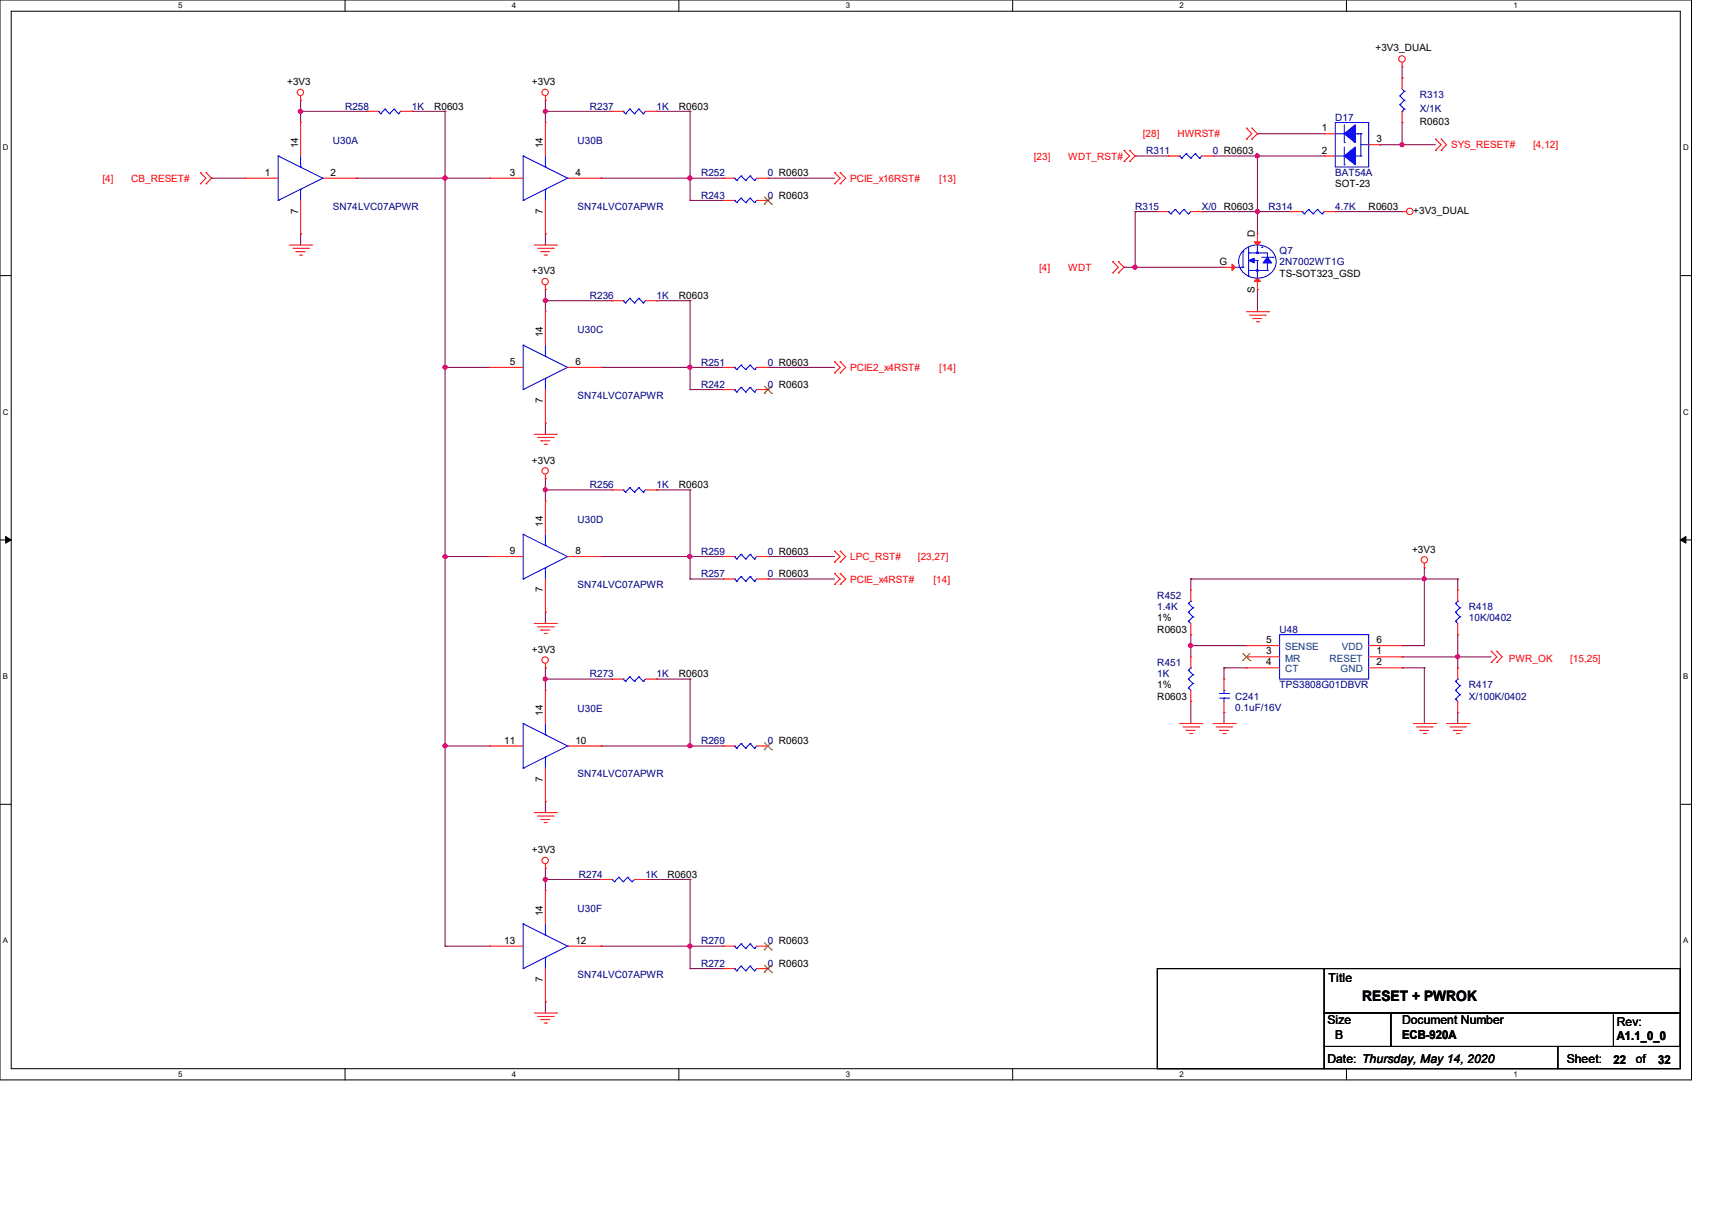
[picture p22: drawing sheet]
<svg xmlns="http://www.w3.org/2000/svg" width="297mm" height="210mm" viewBox="0 0 297 210" stroke-linecap="round" stroke-linejoin="round" font-family="sans-serif">
<defs><g id="words">
<text font-size="2.5" x="236.3" y="173.6">RESET + PWROK</text>
<g font-size="2.1">
<text x="230.5" y="170.3">Title</text>
<text x="230.3" y="177.6">Size</text>
<text x="243.2" y="177.6">Document Number</text>
<text x="280.5" y="178">Rev:</text>
<text x="230.3" y="184.4">Date: Thursday, May 14, 2020</text>
<text x="231.6" y="180.1">B</text>
<text x="243.2" y="180.2">ECB-920A</text>
<text x="271.8" y="184.4">Sheet:</text>
<text x="279.9" y="184.4">22</text>
<text x="280.5" y="180.4">A1.1_0_0</text>
<text x="283.8" y="184.4">of</text>
<text x="287.7" y="184.4">32</text>
</g>
<g font-size="1.7">
<text x="238.6" y="8.8">+3V3_DUAL</text>
<text x="49.8" y="14.7">+3V3</text>
<text x="92.3" y="14.7">+3V3</text>
<text x="75.3" y="19">R0603</text>
<text x="117.8" y="19">R0603</text>
<text x="229.3" y="22.8">1</text>
<text x="246.3" y="21.7">R0603</text>
<text x="51.7" y="25.7" transform="rotate(-90 51.7 25.7)">14</text>
<text x="94.2" y="25.7" transform="rotate(-90 94.2 25.7)">14</text>
<text x="229.3" y="26.6">2</text>
<text x="238.8" y="24.7">3</text>
<text x="45.9" y="30.5">1</text>
<text x="57.4" y="30.5">2</text>
<text x="88.4" y="30.5">3</text>
<text x="99.8" y="30.5">4</text>
<text x="231.6" y="32.5">SOT-23</text>
<text x="51.7" y="37.1" transform="rotate(-90 51.7 37.1)">7</text>
<text x="94.2" y="37.1" transform="rotate(-90 94.2 37.1)">7</text>
<text x="212.3" y="36.4">R0603</text>
<text x="217.7" y="41.1" transform="rotate(-90 217.7 41.1)">D</text>
<text x="237.4" y="36.4">R0603</text>
<text x="245.2" y="37.1">+3V3_DUAL</text>
<text x="92.3" y="47.6">+3V3</text>
<text x="211.6" y="45.9">G</text>
<text x="222" y="48">TS-SOT323_GSD</text>
<text x="117.8" y="51.8">R0603</text>
<text x="217.7" y="50.8" transform="rotate(-90 217.7 50.8)">S</text>
<text x="94.2" y="58.5" transform="rotate(-90 94.2 58.5)">14</text>
<text x="88.4" y="63.3">5</text>
<text x="99.8" y="63.3">6</text>
<text x="94.2" y="69.9" transform="rotate(-90 94.2 69.9)">7</text>
<text x="92.3" y="80.4">+3V3</text>
<text x="117.8" y="84.6">R0603</text>
<text x="94.2" y="91.3" transform="rotate(-90 94.2 91.3)">14</text>
<text x="245" y="95.8">+3V3</text>
<text x="88.4" y="96.1">9</text>
<text x="99.8" y="96.1">8</text>
<text x="94.2" y="102.7" transform="rotate(-90 94.2 102.7)">7</text>
<text x="200.8" y="107.8">1%</text>
<text x="92.3" y="113.2">+3V3</text>
<text x="200.8" y="109.7">R0603</text>
<text x="219.7" y="113.5">3</text>
<text x="219.7" y="111.5">5</text>
<text x="238.8" y="113.5">1</text>
<text x="238.8" y="111.5">6</text>
<text x="117.8" y="117.4">R0603</text>
<text x="200.8" y="119.4">1%</text>
<text x="219.7" y="115.4">4</text>
<text x="238.8" y="115.4">2</text>
<text x="94.2" y="124.1" transform="rotate(-90 94.2 124.1)">14</text>
<text x="200.8" y="121.3">R0603</text>
<text x="87.5" y="128.9">11</text>
<text x="99.8" y="128.9">10</text>
<text x="94.2" y="135.5" transform="rotate(-90 94.2 135.5)">7</text>
<text x="92.3" y="148">+3V3</text>
<text x="115.8" y="152.2">R0603</text>
<text x="94.2" y="158.9" transform="rotate(-90 94.2 158.9)">14</text>
<text x="87.5" y="163.7">13</text>
<text x="99.8" y="163.7">12</text>
<text x="94.2" y="170.3" transform="rotate(-90 94.2 170.3)">7</text>
</g>
<g font-size="1.7" fill="#000080">
<text x="246.3" y="17.1">R313</text>
<text x="59.9" y="19">R258</text>
<text x="71.5" y="19">1K</text>
<text x="102.3" y="19">R237</text>
<text x="113.9" y="19">1K</text>
<text x="231.6" y="20.9">D17</text>
<text x="246.3" y="19.4">X/1K</text>
<text x="57.7" y="25">U30A</text>
<text x="100.2" y="25">U30B</text>
<text x="198.8" y="26.7">R311</text>
<text x="210.4" y="26.7">0 R0603</text>
<text x="121.6" y="30.6">R252</text>
<text x="121.6" y="34.5">R243</text>
<text x="133.2" y="30.6">0 R0603</text>
<text x="133.2" y="34.5">0 R0603</text>
<text x="231.6" y="30.6">BAT54A</text>
<text x="57.7" y="36.4">SN74LVC07APWR</text>
<text x="100.2" y="36.4">SN74LVC07APWR</text>
<text x="196.9" y="36.4">R315</text>
<text x="208.5" y="36.4">X/0</text>
<text x="220.1" y="36.4">R314</text>
<text x="231.6" y="36.4">4.7K</text>
<text x="222" y="44.1">Q7</text>
<text x="222" y="46">2N7002WT1G</text>
<text x="102.3" y="51.8">R236</text>
<text x="113.9" y="51.8">1K</text>
<text x="100.2" y="57.8">U30C</text>
<text x="121.6" y="63.4">R251</text>
<text x="133.2" y="63.4">0 R0603</text>
<text x="100.2" y="69.2">SN74LVC07APWR</text>
<text x="121.6" y="67.3">R242</text>
<text x="133.2" y="67.3">0 R0603</text>
<text x="102.3" y="84.6">R256</text>
<text x="113.9" y="84.6">1K</text>
<text x="100.2" y="90.6">U30D</text>
<text x="121.6" y="96.2">R259</text>
<text x="121.6" y="100.1">R257</text>
<text x="133.2" y="96.2">0 R0603</text>
<text x="133.2" y="100.1">0 R0603</text>
<text x="100.2" y="102">SN74LVC07APWR</text>
<text x="200.8" y="103.9">R452</text>
<text x="200.8" y="105.9">1.4K</text>
<text x="254.8" y="105.9">R418</text>
<text x="254.8" y="107.8">10K/0402</text>
<text x="222" y="109.7">U48</text>
<text x="102.3" y="117.4">R273</text>
<text x="113.9" y="117.4">1K</text>
<text x="200.8" y="115.5">R451</text>
<text x="200.8" y="117.4">1K</text>
<text x="222" y="119.4">TPS3808G01DBVR</text>
<text x="254.8" y="119.4">R417</text>
<text x="100.2" y="123.4">U30E</text>
<text x="214.3" y="121.3">C241</text>
<text x="214.3" y="123.2">0.1uF/16V</text>
<text x="254.8" y="121.3">X/100K/0402</text>
<text x="121.6" y="129">R269</text>
<text x="133.2" y="129">0 R0603</text>
<text x="100.2" y="134.8">SN74LVC07APWR</text>
<text x="100.4" y="152.2">R274</text>
<text x="112" y="152.2">1K</text>
<text x="100.2" y="158.2">U30F</text>
<text x="121.6" y="163.8">R270</text>
<text x="121.6" y="167.6">R272</text>
<text x="133.2" y="163.8">0 R0603</text>
<text x="133.2" y="167.6">0 R0603</text>
<text x="100.2" y="169.6">SN74LVC07APWR</text>
</g>
<g font-size="1.7" fill="#f00">
<text x="198.3" y="23.8">[28]</text>
<text x="204.3" y="23.8">HWRST#</text>
<text x="179.4" y="27.7">[23]</text>
<text x="185.3" y="27.7">WDT_RST#</text>
<text x="251.8" y="25.7">SYS_RESET#</text>
<text x="266" y="25.7">[4,12]</text>
<text x="17.8" y="31.5">[4]</text>
<text x="22.8" y="31.5">CB_RESET#</text>
<text x="147.5" y="31.5">PCIE_x16RST#</text>
<text x="162.9" y="31.5">[13]</text>
<text x="180.3" y="47">[4]</text>
<text x="185.3" y="47">WDT</text>
<text x="147.5" y="64.3">PCIE2_x4RST#</text>
<text x="162.9" y="64.3">[14]</text>
<text x="147.5" y="97.2">LPC_RST#</text>
<text x="147.5" y="101">PCIE_x4RST#</text>
<text x="159.3" y="97.2">[23,27]</text>
<text x="162" y="101">[14]</text>
<text x="261.8" y="114.8">PWR_OK</text>
<text x="272.4" y="114.8">[15,25]</text>
</g>
<g font-size="1.7" fill="#004080">
<text x="223" y="112.8">SENSE</text>
<text x="232.8" y="112.8">VDD</text>
<text x="223" y="114.7">MR</text>
<text x="223" y="116.6">CT</text>
<text x="230.7" y="114.7">RESET</text>
<text x="232.6" y="116.6">GND</text>
</g>
<g font-size="1.4">
<text x="30.9" y="1.4">5</text>
<text x="88.8" y="1.4">4</text>
<text x="146.7" y="1.4">3</text>
<text x="204.6" y="1.4">2</text>
<text x="262.6" y="1.4">1</text>
<text x=".5" y="26.1">D</text>
<text x="292" y="26.1">D</text>
<text x=".5" y="71.9">C</text>
<text x="292" y="71.9">C</text>
<text x=".5" y="117.8">B</text>
<text x="292" y="117.8">B</text>
<text x=".5" y="163.6">A</text>
<text x="292" y="163.6">A</text>
<text x="30.9" y="186.8">5</text>
<text x="88.8" y="186.8">4</text>
<text x="146.7" y="186.8">3</text>
<text x="204.6" y="186.8">2</text>
<text x="262.6" y="186.8">1</text>
</g>
</g></defs>
<path d="M0 0h293.5v187.3h-293.5zM1.9 1.9h289.6v183.4h-289.6z" fill="none" stroke="#000" stroke-width=".17"/>
<g fill="#fff">
<path d="M30.9 .2h.8v1.5h-.8z"/>
<path d="M30.9 185.5h.8v1.6h-.8z"/>
</g>
<path d="M59.9 0v1.9M59.9 185.3v2" fill="none" stroke="#000" stroke-width=".17"/>
<g fill="#fff">
<path d="M88.8 .2h.8v1.5h-.8z"/>
<path d="M88.8 185.5h.8v1.6h-.8z"/>
</g>
<path d="M117.8 0v1.9M117.8 185.3v2" fill="none" stroke="#000" stroke-width=".17"/>
<g fill="#fff">
<path d="M146.7 .2h.8v1.5h-.8z"/>
<path d="M146.7 185.5h.8v1.6h-.8z"/>
</g>
<path d="M175.7 0v1.9M175.7 185.3v2" fill="none" stroke="#000" stroke-width=".17"/>
<g fill="#fff">
<path d="M204.6 .2h.8v1.5h-.8z"/>
<path d="M204.6 185.5h.8v1.6h-.8z"/>
</g>
<path d="M233.6 0v1.9M233.6 185.3v2" fill="none" stroke="#000" stroke-width=".17"/>
<g fill="#fff">
<path d="M262.6 .2h.7v1.5h-.7z"/>
<path d="M262.6 185.5h.7v1.6h-.7z"/>
<path d="M.5 24.8h1v1.6h-1z"/>
<path d="M292 24.8h1v1.6h-1z"/>
<path d="M.5 70.7h1v1.5h-1z"/>
<path d="M292 70.7h1v1.5h-1z"/>
</g>
<path d="M0 47.8h1.9M291.5 47.8h2" fill="none" stroke="#000" stroke-width=".17"/>
<g fill="#fff">
<path d="M.5 116.5h.9v1.6h-.9z"/>
<path d="M292 116.5h.9v1.6h-.9z"/>
</g>
<path d="M0 93.6h1.9M291.5 93.6h2" fill="none" stroke="#000" stroke-width=".17"/>
<path d="M1 93l.9 .6-.9 .6zM291.5 93.6l1-.6v1.2z" fill="#000" stroke="#000" stroke-width=".17"/>
<g fill="#fff">
<path d="M.5 162.4h.9v1.5h-.9z"/>
<path d="M292 162.4h.9v1.5h-.9z"/>
</g>
<path d="M0 139.5h1.9M291.5 139.5h2M200.8 168h28.9v17.3h-28.9zM229.7 175.7h11.6v5.8h-11.6zM229.7 168h61.8v7.7h-61.8zM241.3 175.7h50.2v5.8h-50.2zM279.9 175.7h11.6v5.8h-11.6zM229.7 181.5h40.6v3.8h-40.6zM270.3 181.5h21.2v3.8h-21.2z" fill="none" stroke="#000" stroke-width=".17"/>
<g fill="none" stroke="#800040" stroke-width=".17">
<path d="M52.2 19.3h.1M52.2 17.4h.1M52.2 19.3h11.5M52.2 17.4v3.9M63.7 19.3h.1M71.5 19.3h.1M71.5 19.3h5.7M77.2 19.3h.1M77.2 19.3v144.8M94.6 19.3h.1M94.6 17.4h.1M94.6 17.4v3.9"/>
<path d="M94.6 19.3h11.6M113.9 19.3h.1M113.9 19.3h5.8M119.7 19.3h.1M119.7 19.3v15.5M243.2 13.5h.1M243.2 11.6v1.9M36.7 30.9h.1M36.7 30.9h5.8M61.8 30.9h.1M61.8 30.9h23.2M77.2 30.9h.1"/>
<path d="M104.3 30.9h.1M104.3 30.9h21.2M119.7 30.9h.1M119.7 34.8h.1M119.7 34.8h5.8M133.2 30.9h.1M133.2 30.9h11.6M196.9 36.7h.1M196.9 27.1h.1M196.9 27.1h5.8M196.9 36.7h3.9M196.9 36.7v9.7"/>
<path d="M208.5 36.7h.1M208.5 36.7h15.4M210.4 27.1h19.3M218.1 23.2h.1M218.1 36.7h.1M218.1 27.1h.1M218.1 23.2h11.6M218.1 27.1v13.5M231.6 36.7h.1M231.6 36.7h11.6M239.4 25.1h.1M239.4 25.1h9.6"/>
<path d="M243.2 25.1h.1M243.2 21.3h.1M243.2 21.3v3.8M52.2 40.6h.1M52.2 40.6v1.9M94.6 40.6h.1M94.6 52.2h.1M94.6 50.2h.1M94.6 40.6v1.9M94.6 50.2v3.9M94.6 52.2h11.6M113.9 52.2h.1"/>
<path d="M113.9 52.2h5.8M119.7 52.2h.1M119.7 52.2v15.4M195 46.4h.1M195 46.4h17.3M196.9 46.4h.1M218.1 50.2h.1M218.1 50.2v3.9M77.2 63.7h.1M77.2 63.7h7.8M94.6 73.4h.1M94.6 73.4v1.9"/>
<path d="M104.3 63.7h.1M104.3 63.7h21.2M119.7 63.7h.1M119.7 67.6h.1M119.7 67.6h5.8M133.2 63.7h.1M133.2 63.7h11.6M77.2 96.5h.1M77.2 96.5h7.8M94.6 85h.1M94.6 83h.1M94.6 83v3.9"/>
<path d="M94.6 85h11.6M104.3 96.5h.1M104.3 96.5h21.2M113.9 85h.1M113.9 85h5.8M119.7 96.5h.1M119.7 85h.1M119.7 85v15.4M133.2 96.5h.1M133.2 96.5h11.6M247.1 98.5h.1M247.1 98.5v13.5h-3.9"/>
<path d="M94.6 106.2h.1M94.6 117.8h.1M94.6 115.8h.1M94.6 106.2v1.9M94.6 115.8v3.9M94.6 117.8h11.6M113.9 117.8h.1M113.9 117.8h5.8M119.7 117.8h.1M119.7 100.4h.1M119.7 117.8v11.6M119.7 100.4h5.8"/>
<path d="M133.2 100.4h.1M133.2 100.4h11.6M206.6 100.4h.1M206.6 110.1h.1M206.6 112h.1M206.6 100.4h46.3M206.6 112h9.6M206.6 100.4v1.9M206.6 110.1v3.8M212.3 115.8h.1M212.3 115.8h3.9M212.3 115.8v2"/>
<path d="M243.2 112h.1M243.2 115.8h.1M243.2 113.9h.1M243.2 115.8h3.9M243.2 113.9h15.5M247.1 115.8h.1M247.1 100.4h.1M247.1 115.8v9.7M252.9 100.4h.1M252.9 110.1h.1M252.9 113.9h.1M252.9 100.4v1.9"/>
<path d="M252.9 110.1v5.7M77.2 129.4h.1M77.2 129.4h7.8M94.6 139h.1M94.6 139v1.9M104.3 129.4h.1M104.3 129.4h21.2M119.7 129.4h.1M206.6 121.6h.1M206.6 121.6v3.9M212.3 123.6h.1M212.3 123.6v1.9"/>
<path d="M252.9 123.6h.1M252.9 123.6v1.9M94.6 152.5h.1M94.6 150.6h.1M94.6 150.6v3.8M94.6 152.5h9.7M112 152.5h.1M112 152.5h7.7M119.7 152.5h.1M119.7 152.5v15.5M77.2 164.1h.1M77.2 164.1h7.8"/>
<path d="M94.6 173.7h.1M94.6 173.7v2M104.3 164.1h.1M104.3 164.1h21.2M119.7 164.1h.1M119.7 168h.1M119.7 168h5.8"/>
</g>
<g fill="#f0f" stroke="#f0f" stroke-width=".17">
<circle cx="77.2" cy="96.5" r=".37"/>
<circle cx="77.2" cy="63.7" r=".37"/>
<circle cx="77.2" cy="129.3" r=".37"/>
<circle cx="119.7" cy="30.9" r=".37"/>
<circle cx="94.6" cy="19.3" r=".36"/>
<circle cx="196.9" cy="46.3" r=".37"/>
<circle cx="218.1" cy="27" r=".36"/>
<circle cx="218.1" cy="36.7" r=".36"/>
<circle cx="77.2" cy="30.9" r=".37"/>
<circle cx="94.6" cy="52.1" r=".36"/>
<circle cx="119.7" cy="63.7" r=".37"/>
<circle cx="119.7" cy="96.5" r=".37"/>
<circle cx="94.6" cy="84.9" r=".36"/>
<circle cx="94.6" cy="117.8" r=".36"/>
<circle cx="119.7" cy="129.3" r=".37"/>
<circle cx="52.1" cy="19.3" r=".37"/>
<circle cx="94.6" cy="152.5" r=".36"/>
<circle cx="243.2" cy="25.1" r=".36"/>
<circle cx="119.7" cy="164.1" r=".37"/>
<circle cx="247.1" cy="100.4" r=".36"/>
<circle cx="206.6" cy="112" r=".37"/>
<circle cx="252.9" cy="113.9" r=".36"/>
</g>
<g fill="none" stroke="#f00" stroke-width=".17">
<path d="M52.2 17.4h.1M52.2 16.6v.8M63.7 19.3h.1M63.7 19.3h2M69.5 19.3h2M71.5 19.3h.1M94.6 17.4h.1M94.6 16.6v.8M106.2 19.3h.1M106.2 19.3h1.9M112 19.3h1.9M113.9 19.3h.1"/>
<path d="M243.2 11.6h.1M243.2 13.5h.1M243.2 10.8v.8M243.2 13.5v2M243.2 19.3v2M34.8 31.9h.1M34.8 29.9h.1M34.8 29.9l.9 1-.9 1M35.7 29.9h.1M35.7 31.9h.1M35.7 29.9l1 1-1 1M42.5 30.9h.1"/>
<path d="M42.5 30.9h5.8M52.2 21.3h.1M52.2 21.3v5.8M52.2 34.8v5.8M56 30.9h5.8M61.8 30.9h.1M85 30.9h.1M85 30.9h5.8M94.6 21.3h.1M94.6 21.3v5.8M94.6 34.8v5.8M98.5 30.9h5.8"/>
<path d="M104.3 30.9h.1M125.5 30.9h.1M125.5 34.8h.1M125.5 30.9h1.9M125.5 34.8h1.9M131.3 30.9h1.9M131.3 34.8h1.9M133.2 30.9h.1M133.2 34.8h.1M144.8 29.9h.1M144.8 31.9h.1M144.8 29.9l1 1-1 1"/>
<path d="M145.8 29.9h.1M145.8 31.9h.1M145.8 29.9l.9 1-.9 1M195 26.1h.1M195 28h.1M195 26.1l1 1-1 .9M196 28h.1M196 26.1h.1M196 26.1l.9 1-.9 .9M200.8 36.7h.1M200.8 36.7h1.9M202.7 27.1h.1"/>
<path d="M202.7 27.1h1.9M206.6 36.7h1.9M208.5 36.7h.1M208.5 27.1h1.9M210.4 27.1h.1M216.2 24.1h.1M216.2 22.2h.1M216.2 22.2l1 1-1 .9M217.2 22.2h.1M217.2 24.1h.1M217.2 22.2l.9 1-.9 .9M223.9 36.7h.1"/>
<path d="M223.9 36.7h2M229.7 23.2h.1M229.7 27.1h.1M229.7 36.7h1.9M229.7 27.1h1.9M229.7 23.2h1.9M231.6 36.7h.1M237.4 25.1h2M239.4 25.1h.1M243.2 36.7h.1M243.2 21.3h.1M243.2 36.7h.8"/>
<path d="M249 24.1h.1M249 26.1h.1M249 24.1l1 1-1 1M250 24.1h.1M250 26.1h.1M250 24.1l1 1-1 1M50.2 42.5h3.9M50.8 43.1h2.7M51.4 43.6h.1M51.4 43.6h1.5M51.9 44.2h.4M52.2 40.6h.1"/>
<path d="M52.3 44.2h.1M53.5 43.1h.1M54.1 42.5h.1M92.7 42.5h3.8M93.3 43.1h2.7M93.9 43.6h.1M93.9 43.6h1.5M94.4 44.2h.4M94.6 50.2h.1M94.6 40.6h.1M94.6 54.1h.1M94.6 49.4v.8"/>
<path d="M94.6 54.1v5.8M94.8 44.2h.1M96 43.1h.1M96.5 42.5h.1M106.2 52.2h.1M106.2 52.2h1.9M112 52.2h1.9M113.9 52.2h.1M193 45.4h.1M193 47.3h.1M193 45.4l1 1-1 .9M194 47.3h.1"/>
<path d="M194 45.4h.1M194 45.4l1 1-1 .9M212.3 46.4h.1M212.3 46.4h2M216.2 54.1h3.9M216.8 54.7h2.7M217.4 55.2h.1M217.4 55.2h1.5M218 55.8h.4M218.1 40.6h.1M218.1 50.2h.1M218.1 40.6v1.9"/>
<path d="M218.1 48.3v1.9M218.4 55.8h.1M219.5 54.7h.1M220.1 54.1h.1M85 63.7h.1M85 63.7h5.8M92.7 75.3h3.8M93.3 75.9h2.7M93.9 76.5h.1M93.9 76.5h1.5M94.4 77h.4M94.6 73.4h.1"/>
<path d="M94.6 67.6v5.8M94.8 77h.1M96 75.9h.1M96.5 75.3h.1M98.5 63.7h5.8M104.3 63.7h.1M125.5 67.6h.1M125.5 63.7h.1M125.5 67.6h1.9M125.5 63.7h1.9M131.3 67.6h1.9M131.3 63.7h1.9"/>
<path d="M133.2 67.6h.1M133.2 63.7h.1M144.8 62.7h.1M144.8 64.7h.1M144.8 62.7l1 1-1 1M145.8 62.7h.1M145.8 64.7h.1M145.8 62.7l.9 1-.9 1M85 96.5h.1M85 96.5h5.8M94.6 83h.1M94.6 86.9h.1"/>
<path d="M94.6 82.3v.7M94.6 86.9v5.8M98.5 96.5h5.8M104.3 96.5h.1M106.2 85h.1M106.2 85h1.9M112 85h1.9M113.9 85h.1M125.5 96.5h.1M125.5 96.5h1.9M131.3 96.5h1.9M133.2 96.5h.1"/>
<path d="M144.8 95.6h.1M144.8 97.5h.1M144.8 99.4h.1M144.8 95.6l1 .9-1 1M144.8 99.4l1 1-1 .9M145.8 95.6h.1M145.8 97.5h.1M145.8 99.4h.1M145.8 95.6l.9 .9-.9 1M145.8 99.4l.9 1-.9 .9M247.1 98.5h.1M247.1 97.7v.8"/>
<path d="M92.7 108.1h3.8M93.3 108.7h2.7M93.9 109.3h.1M93.9 109.3h1.5M94.4 109.9h.4M94.6 115.8h.1M94.6 106.2h.1M94.6 119.7h.1M94.6 100.4v5.8M94.6 115.1v.7M94.6 119.7v5.8M94.8 109.9h.1"/>
<path d="M96 108.7h.1M96.5 108.1h.1M106.2 117.8h.1M106.2 117.8h1.9M112 117.8h1.9M113.9 117.8h.1M125.5 100.4h.1M125.5 100.4h1.9M131.3 100.4h1.9M133.2 100.4h.1M144.8 101.3h.1M145.8 101.3h.1"/>
<path d="M206.6 110.1h.1M206.6 102.3h.1M206.6 113.9h.1M206.6 102.3v2M206.6 108.1v2M206.6 113.9v1.9M206.6 119.7v1.9M212.3 117.8h.1M212.3 117.8v1.9M216.2 113.9h.1M216.2 112h.1M216.2 115.8h.1"/>
<path d="M216.2 113.9h5.8M216.2 115.8h5.8M216.2 112h5.8M237.4 113.9h5.8M237.4 115.8h5.8M237.4 112h5.8M243.2 113.9h.1M243.2 115.8h.1M243.2 112h.1M252.9 110.1h.1M252.9 102.3h.1M252.9 115.8h.1"/>
<path d="M252.9 102.3v2M252.9 108.1v2M252.9 115.8v2M258.7 114.9h.1M258.7 112.9h.1M258.7 112.9l1 1-1 1M259.7 114.9h.1M259.7 112.9h.1M259.7 112.9l.9 1-.9 1M85 129.4h.1M85 129.4h5.8M94.6 139h.1"/>
<path d="M94.6 133.2v5.8M98.5 129.4h5.8M104.3 129.4h.1M125.5 129.4h.1M125.5 129.4h1.9M131.3 129.4h1.9M133.2 129.4h.1M204.6 125.5h3.9M205.2 126.1h2.7M205.8 126.7h.1M205.8 126.7h1.5M206.4 127.2h.4"/>
<path d="M206.6 121.6h.1M206.8 127.2h.1M207.9 126.1h.1M208.5 125.5h.1M210.4 125.5h3.9M211 126.1h2.7M211.6 126.7h.1M211.6 126.7h1.5M212.2 127.2h.4M212.3 123.6h.1M212.3 121.6v2M212.6 127.2h.1"/>
<path d="M213.7 126.1h.1M214.3 125.5h.1M245.2 125.5h3.8M245.7 126.1h2.8M246.3 126.7h.1M246.3 126.7h1.6M246.9 127.2h.4M247.3 127.2h.1M248.5 126.1h.1M249 125.5h.1M251 125.5h3.8M251.5 126.1h2.8"/>
<path d="M252.1 126.7h.1M252.1 126.7h1.6M252.7 127.2h.4M252.9 123.6h.1M252.9 121.6v2M253.1 127.2h.1M254.3 126.1h.1M254.8 125.5h.1M92.7 140.9h3.8M93.3 141.5h2.7M93.9 142.1h.1M93.9 142.1h1.5"/>
<path d="M94.4 142.7h.4M94.6 150.6h.1M94.6 154.4h.1M94.6 149.8v.8M94.6 154.4v5.8M94.8 142.7h.1M96 141.5h.1M96.5 140.9h.1M104.3 152.5h.1M104.3 152.5h1.9M110.1 152.5h1.9M112 152.5h.1"/>
<path d="M85 164.1h.1M85 164.1h5.8M92.7 175.7h3.8M93.3 176.3h2.7M93.9 176.8h.1M93.9 176.8h1.5M94.4 177.4h.4M94.6 173.7h.1M94.6 168v5.7M94.8 177.4h.1M96 176.3h.1M96.5 175.7h.1"/>
<path d="M98.5 164.1h5.8M104.3 164.1h.1M125.5 164.1h.1M125.5 168h.1M125.5 164.1h1.9M125.5 168h1.9M131.3 164.1h1.9M131.3 168h1.9M133.2 164.1h.1M133.2 168h.1"/>
<circle cx="52.1" cy="16" r=".55"/>
<circle cx="94.6" cy="16" r=".55"/>
<circle cx="243.2" cy="10.2" r=".56"/>
<circle cx="244.6" cy="36.7" r=".56"/>
<circle cx="94.6" cy="48.8" r=".55"/>
<circle cx="94.6" cy="81.7" r=".55"/>
<circle cx="247.1" cy="97.1" r=".55"/>
<circle cx="94.6" cy="114.5" r=".55"/>
<circle cx="94.6" cy="149.2" r=".55"/>
</g>
<g fill="none" stroke="#00f" stroke-width=".17">
<path d="M65.7 19.3h.1M65.7 19.3l.3 .4M66 19.7h.1M66.8 18.9h.1M66.8 18.9l-.8 .8M66.8 18.9l.8 .8M67.6 19.7h.1M68.4 18.9h.1M68.4 18.9l.7 .8M68.4 18.9l-.8 .8M69.1 19.7h.1M69.5 19.3l-.4 .4"/>
<path d="M108.1 19.3h.1M108.1 19.3l.4 .4M108.5 19.7h.1M109.3 18.9h.1M109.3 18.9l-.8 .8M109.3 18.9l.8 .8M110.1 19.7h.1M110.8 18.9h.1M110.8 18.9l.8 .8M110.8 18.9l-.7 .8M111.6 19.7h.1M112 19.3l-.4 .4"/>
<path d="M242.9 16.6h.1M242.9 18.2h.1M242.9 18.2l.7 .7M242.9 16.6l.7 .8M243.2 19.3h.1M243.2 15.5l.4 .3M243.6 18.9h.1M243.6 15.8h.1M243.6 17.4h.1M243.6 18.9l-.4 .4M243.6 15.8l-.7 .8M243.6 17.4l-.7 .8"/>
<path d="M48.3 34.8h.1M48.3 27.1h.1M48.3 27.1l7.7 3.8M48.3 27.1v7.7M52.2 29h.1M52.2 32.9h.1M52.2 27.1v1.9M52.2 32.9v1.9M56 30.9h.1M56 30.9l-7.7 3.9M90.8 34.8h.1M90.8 27.1h.1"/>
<path d="M90.8 27.1l7.7 3.8M90.8 27.1v7.7M94.6 29h.1M94.6 32.9h.1M94.6 27.1v1.9M94.6 32.9v1.9M98.5 30.9h.1M98.5 30.9l-7.7 3.9M127.4 30.9h.1M127.4 34.8h.1M127.4 30.9l.4 .4M127.4 34.8l.4 .3"/>
<path d="M127.8 31.3h.1M127.8 35.1h.1M128.6 30.5h.1M128.6 34.4h.1M128.6 30.5l-.8 .8M128.6 30.5l.8 .8M128.6 34.4l-.8 .7M128.6 34.4l.8 .7M129.4 31.3h.1M129.4 35.1h.1M130.1 30.5h.1M130.1 34.4h.1"/>
<path d="M130.1 30.5l.8 .8M130.1 30.5l-.7 .8M130.1 34.4l.8 .7M130.1 34.4l-.7 .7M130.9 31.3h.1M130.9 35.1h.1M131.3 30.9l-.4 .4M131.3 34.8l-.4 .3M202.7 36.7h.1M202.7 36.7l.4 .4M203.1 37.1h.1M203.9 36.3h.1"/>
<path d="M203.9 36.3l-.8 .8M203.9 36.3l.7 .8M204.6 27.1h.1M204.6 37.1h.1M204.6 27.1l.4 .3M205 27.4h.1M205.4 36.3h.1M205.4 36.3l.8 .8M205.4 36.3l-.8 .8M205.8 26.7h.1M205.8 26.7l-.8 .7M205.8 26.7l.8 .7"/>
<path d="M206.2 37.1h.1M206.6 27.4h.1M206.6 36.7l-.4 .4M207.3 26.7h.1M207.3 26.7l.8 .7M207.3 26.7l-.7 .7M208.1 27.4h.1M208.5 27.1l-.4 .3M225.9 36.7h.1M225.9 36.7l.4 .4M226.3 37.1h.1M227 36.3h.1"/>
<path d="M227 36.3l-.7 .8M227 36.3l.8 .8M227.8 37.1h.1M228.6 36.3h.1M228.6 36.3l.8 .8M228.6 36.3l-.8 .8M229.4 37.1h.1M229.7 36.7l-.3 .4M231.6 21.3h5.8v7.7h-5.8zM231.6 23.2h2M231.6 27.1h2M233.2 24.7h.1"/>
<path d="M233.2 28.6h.1M233.2 21.6v3.1M233.2 25.5v3.1M233.6 23.2h.1M233.6 27.1h.1M234.9 23.2h1.2M235.1 27.1h1M235.5 23.2h.1M236.1 27.1h.1M236.1 23.2h.1M236.1 23.2v3.9M236.1 25.1h1.3"/>
<path d="M237.4 25.1h.1M90.8 59.9h.1M90.8 59.9v7.7M90.8 59.9l7.7 3.8M94.6 59.9v1.9M108.1 52.2h.1M108.1 52.2l.4 .3M108.5 52.5h.1M109.3 51.7h.1M109.3 51.7l-.8 .8M109.3 51.7l.8 .8M110.1 52.5h.1"/>
<path d="M110.8 51.7h.1M110.8 51.7l.8 .8M110.8 51.7l-.7 .8M111.6 52.5h.1M112 52.2l-.4 .3M214.3 46.4h1.3M215.6 43.6a3.4 3.4 0 0 1 5.7 1.1 3.2 3.2 0 0 1-1.3 3 3.2 3.2 0 0 1-3.3 .2 2.71 2.71 0 0 1-1.1-4.3zM215.6 46.4h.1M215.6 43.6h.1M215.6 43.6v2.8M216.6 47.9h.1M216.6 43.9h.1"/>
<path d="M216.6 42.9v5M216.6 43.9h3.3v.9M216.6 46.9h3.3M217.6 45.2h.5M218.1 43.9h.1M218.1 45.2h.1M218.1 48.3h.1M218.1 42.5v1.4M218.1 45.2v3.1M218.9 42.9h.1M218.9 44.6h2M219.9 46.9h.1"/>
<path d="M219.9 44.8h.1M219.9 45.6h.1M219.9 45.6v1.3M220.9 44.6h.1M90.8 67.6h.1M94.6 61.8h.1M94.6 65.7h.1M94.6 65.7v1.9M98.5 63.7h.1M98.5 63.7l-7.7 3.9M127.4 67.6h.1M127.4 63.7h.1"/>
<path d="M127.4 67.6l.4 .4M127.4 63.7l.4 .4M127.8 68h.1M127.8 64.1h.1M128.6 67.2h.1M128.6 63.3h.1M128.6 67.2l-.8 .8M128.6 67.2l.8 .8M128.6 63.3l-.8 .8M128.6 63.3l.8 .8M129.4 68h.1M129.4 64.1h.1"/>
<path d="M130.1 67.2h.1M130.1 63.3h.1M130.1 67.2l.8 .8M130.1 67.2l-.7 .8M130.1 63.3l.8 .8M130.1 63.3l-.7 .8M130.9 68h.1M130.9 64.1h.1M131.3 67.6l-.4 .4M131.3 63.7l-.4 .4M90.8 92.7h.1M90.8 92.7v7.7"/>
<path d="M90.8 92.7l7.7 3.8M94.6 94.6h.1M94.6 98.5h.1M94.6 92.7v1.9M94.6 98.5v1.9M98.5 96.5h.1M98.5 96.5l-7.7 3.9M108.1 85h.1M108.1 85l.4 .3M108.5 85.3h.1M109.3 84.6h.1M109.3 84.6l-.8 .7"/>
<path d="M109.3 84.6l.8 .7M110.1 85.3h.1M110.8 84.6h.1M110.8 84.6l.8 .7M110.8 84.6l-.7 .7M111.6 85.3h.1M112 85l-.4 .3M127.4 96.5h.1M127.4 96.5l.4 .4M127.8 96.9h.1M128.6 96.1h.1M128.6 100h.1"/>
<path d="M128.6 96.1l-.8 .8M128.6 96.1l.8 .8M128.6 100l-.8 .8M128.6 100l.8 .8M129.4 96.9h.1M130.1 96.1h.1M130.1 100h.1M130.1 96.1l.8 .8M130.1 96.1l-.7 .8M130.1 100l.8 .8M130.1 100l-.7 .8M130.9 96.9h.1"/>
<path d="M131.3 96.5l-.4 .4M90.8 100.4h.1M108.1 117.8h.1M108.1 117.8l.4 .4M108.5 118.2h.1M109.3 117.4h.1M109.3 117.4l-.8 .8M109.3 117.4l.8 .8M110.1 118.2h.1M110.8 117.4h.1M110.8 117.4l.8 .8M110.8 117.4l-.7 .8"/>
<path d="M111.6 118.2h.1M112 117.8l-.4 .4M127.4 100.4h.1M127.4 100.4l.4 .4M127.8 100.8h.1M129.4 100.8h.1M130.9 100.8h.1M131.3 100.4l-.4 .4M206.2 104.6h.1M206.2 107.7h.1M206.2 106.2h.1M206.2 116.2h.1"/>
<path d="M206.2 119.3h.1M206.2 117.8h.1M206.2 104.6l.8 .8M206.2 107.7l.4 .4M206.2 106.2l.8 .8M206.2 116.2l.8 .8M206.2 119.3l.4 .4M206.2 117.8l.8 .7M206.6 104.3h.1M206.6 115.8h.1M206.6 104.3l-.4 .3M206.6 115.8l-.4 .4"/>
<path d="M207 107h.1M207 105.4h.1M207 118.5h.1M207 117h.1M207 107l-.8 .7M207 105.4l-.8 .8M207 118.5l-.8 .8M207 117l-.8 .8M212.3 119.7h.1M212.3 119.7v.6M222 110.1h15.4v7.7h-15.4zM252.5 104.6h.1"/>
<path d="M252.5 107.7h.1M252.5 106.2h.1M252.5 118.2h.1M252.5 119.7h.1M252.5 104.6l.8 .8M252.5 107.7l.4 .4M252.5 106.2l.8 .8M252.5 118.2l.8 .7M252.5 119.7l.8 .8M252.9 104.3h.1M252.9 117.8h.1M252.9 104.3l-.4 .3"/>
<path d="M252.9 117.8l-.4 .4M253.3 107h.1M253.3 105.4h.1M253.3 118.9h.1M253.3 107l-.8 .7M253.3 105.4l-.8 .8M253.3 118.9l-.8 .8M90.8 133.2h.1M90.8 125.5h.1M90.8 125.5v7.7M90.8 125.5l7.7 3.9M94.6 127.4h.1"/>
<path d="M94.6 131.3h.1M94.6 125.5v1.9M94.6 131.3v1.9M98.5 129.4h.1M98.5 129.4l-7.7 3.8M127.4 129.4h.1M127.4 129.4l.4 .4M127.8 129.8h.1M128.6 128.9h.1M128.6 128.9l-.8 .9M128.6 128.9l.8 .9M129.4 129.8h.1"/>
<path d="M130.1 128.9h.1M130.1 128.9l.8 .9M130.1 128.9l-.7 .9M130.9 129.8h.1M131.3 129.4l-.4 .4M211.6 120.3h1.5M211.6 121.1h1.5M212.3 121.1h.1M212.3 121.1v.5M213.1 120.3h.1M213.1 121.1h.1M252.5 121.2h.1"/>
<path d="M252.5 121.2l.4 .4M253.3 120.5h.1M253.3 120.5l-.8 .7M106.2 152.5h.1M106.2 152.5l.4 .4M106.6 152.9h.1M107.4 152.1h.1M107.4 152.1l-.8 .8M107.4 152.1l.7 .8M108.1 152.9h.1M108.9 152.1h.1M108.9 152.1l.7 .8"/>
<path d="M108.9 152.1l-.8 .8M109.6 152.9h.1M110.1 152.5l-.5 .4M90.8 168h.1M90.8 160.2h.1M90.8 160.2v7.8M90.8 160.2l7.7 3.9M94.6 162.2h.1M94.6 166h.1M94.6 160.2v2M94.6 166v2M98.5 164.1h.1"/>
<path d="M98.5 164.1l-7.7 3.9M127.4 164.1h.1M127.4 168h.1M127.4 164.1l.4 .4M127.4 168l.4 .4M127.8 164.5h.1M127.8 168.4h.1M128.6 163.7h.1M128.6 167.6h.1M128.6 163.7l-.8 .8M128.6 163.7l.8 .8M128.6 167.6l-.8 .8"/>
<path d="M128.6 167.6l.8 .8M129.4 164.5h.1M129.4 168.4h.1M130.1 163.7h.1M130.1 167.6h.1M130.1 163.7l.8 .8M130.1 163.7l-.7 .8M130.1 167.6l.8 .8M130.1 167.6l-.7 .8M130.9 164.5h.1M130.9 168.4h.1M131.3 164.1l-.4 .4"/>
<path d="M131.3 168l-.4 .4"/>
</g>
<g fill="none" stroke="#804000" stroke-width=".17">
<path d="M132.6 35.4h.1M132.6 34.2l1.3 1.2M133.8 34.2l-1.2 1.2M133.9 35.4h.1M132.6 68.2h.1M132.6 67l1.3 1.2M133.8 67l-1.2 1.2M133.9 68.2h.1M215.6 114.6h.1M215.6 113.3l1.3 1.3M216.8 113.3l-1.2 1.3M216.9 114.6h.1"/>
<path d="M132.6 130h.1M132.6 128.8l1.3 1.2M133.8 128.8l-1.2 1.2M133.9 130h.1M132.6 164.7h.1M132.6 168.6h.1M132.6 163.5l1.3 1.2M132.6 167.4l1.3 1.2M133.8 163.5l-1.2 1.2M133.8 167.4l-1.2 1.2M133.9 164.7h.1M133.9 168.6h.1"/>
</g>
<g fill="#00f" stroke="#00f" stroke-width=".17">
<path d="M219.9 44.6l.7 1h-1.5z"/>
<path d="M233.2 23.2l1.9-1.6v3.1z" fill-rule="evenodd"/>
<path d="M233.2 27.1l1.9-1.6v3.1z" fill-rule="evenodd"/>
<path d="M216.6 45.2l1-.4v.8z" fill-rule="evenodd"/>
<circle cx="218.1" cy="43.8" r=".17"/>
<circle cx="218.1" cy="46.9" r=".17"/>
</g>
<g fill="#f00" stroke="#f00" stroke-width=".17">
<path d="M213.7 45.8l.6 .6-.6 .5z"/>
<path d="M217.6 42h1.1l-.6 .5z"/>
<path d="M218.1 48.3l.6 .5h-1.1z"/>
</g>
<use href="#words"/>
</svg>
